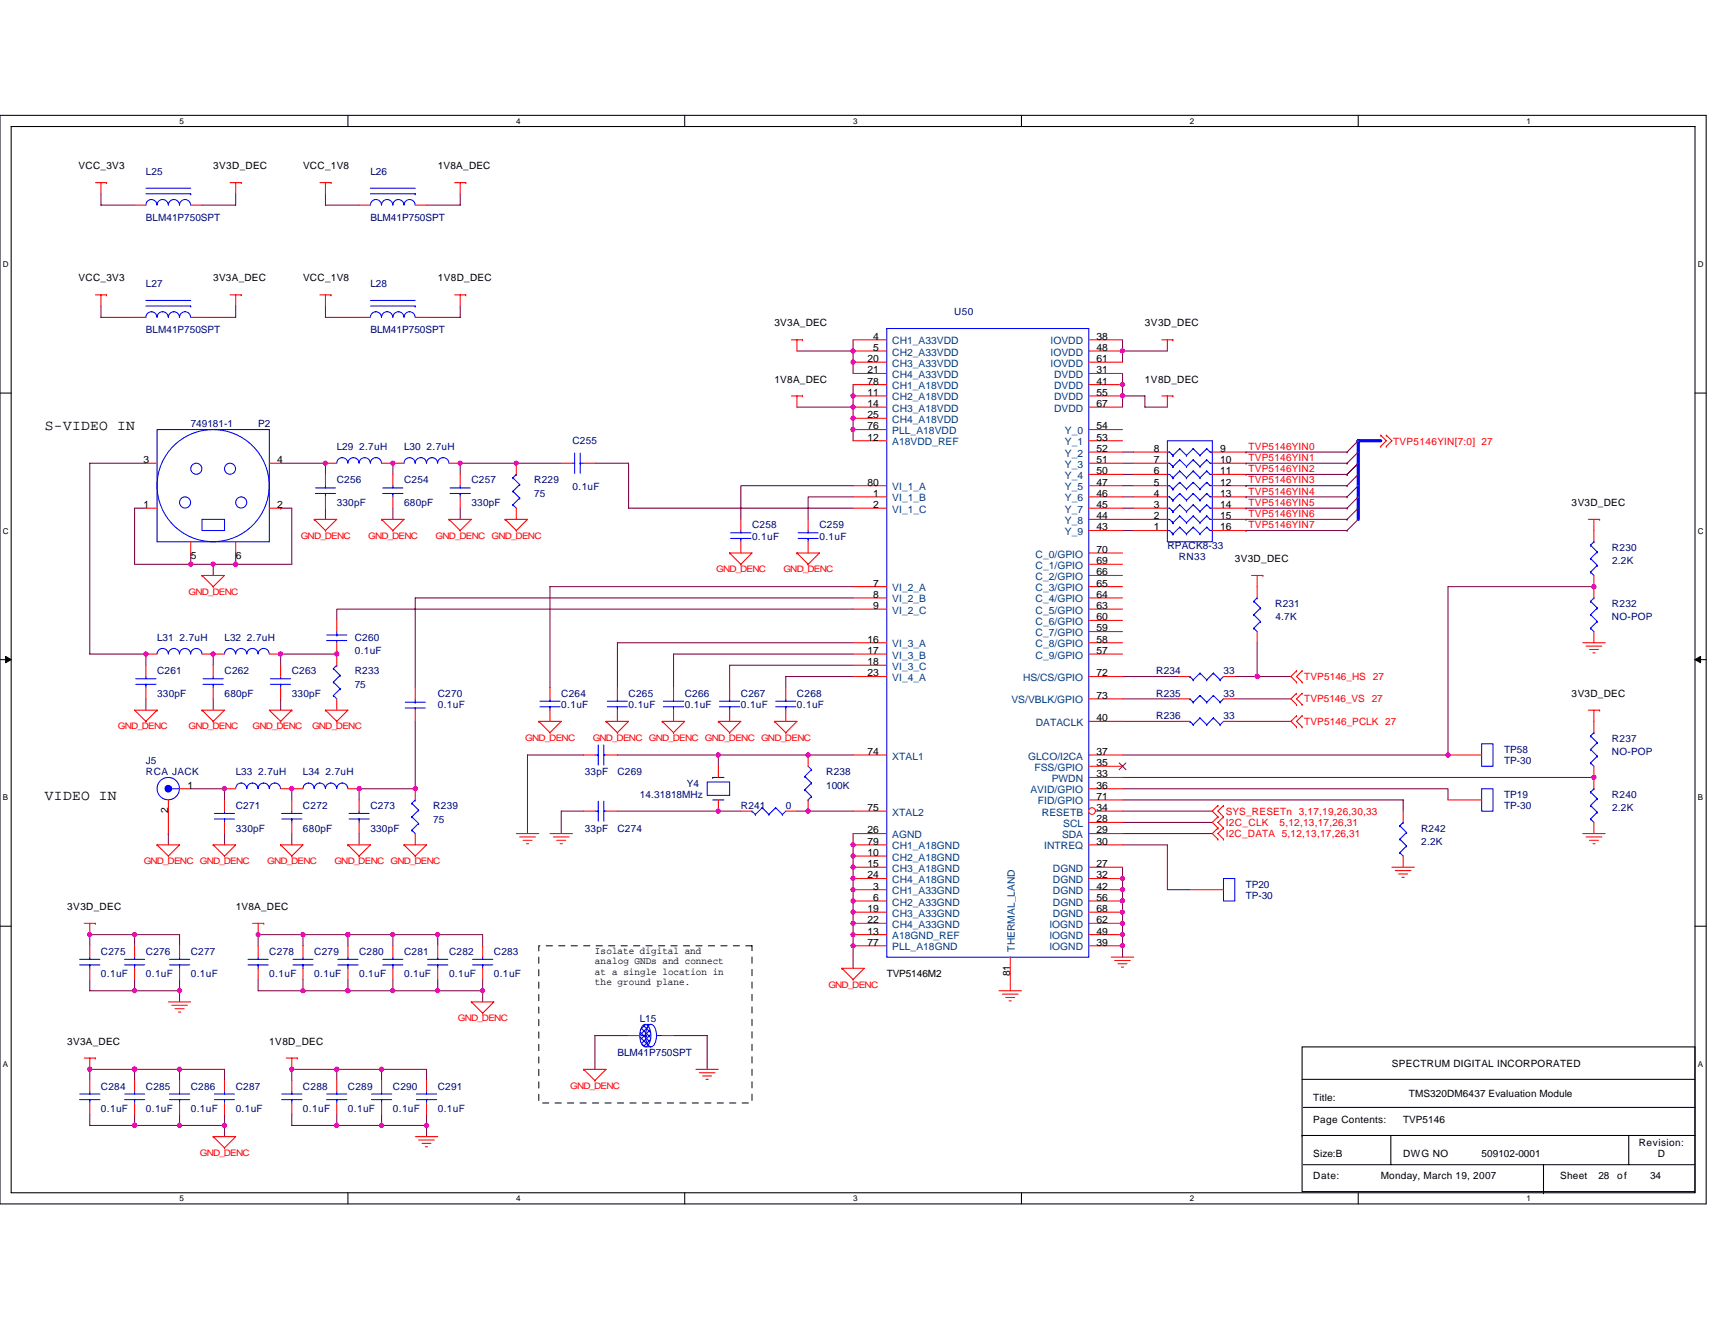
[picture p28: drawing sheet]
<svg xmlns="http://www.w3.org/2000/svg" width="279mm" height="216mm" viewBox="0 0 279 216" stroke-linecap="round" stroke-linejoin="round" font-family="sans-serif">
<defs><g id="words">
<g font-size="2.4">
<text x="7.3" y="70">S-VIDEO IN</text>
<text x="7.3" y="130.4">VIDEO IN</text>
</g>
<g font-size="1.7">
<text x="141.3" y="59">20</text>
<text x="142.3" y="55.4">4</text>
<text x="142.3" y="57.2">5</text>
<text x="178.6" y="55.4">38</text>
<text x="178.6" y="57.2">48</text>
<text x="178.6" y="59">61</text>
<text x="141.3" y="64.5">11</text>
<text x="141.3" y="60.8">21</text>
<text x="141.3" y="62.7">78</text>
<text x="178.6" y="60.8">31</text>
<text x="178.6" y="62.7">41</text>
<text x="178.6" y="64.5">55</text>
<text x="141.3" y="71.8">12</text>
<text x="141.3" y="66.3">14</text>
<text x="141.3" y="68.1">25</text>
<text x="141.3" y="70">76</text>
<text x="178.6" y="66.3">67</text>
<text x="178.6" y="71.8">53</text>
<text x="178.6" y="70">54</text>
<text x="23.4" y="75.5">3</text>
<text x="45.1" y="75.5">4</text>
<text x="178.6" y="77.3">50</text>
<text x="178.6" y="75.5">51</text>
<text x="178.6" y="73.6">52</text>
<text x="188" y="77.3">6</text>
<text x="188" y="75.5">7</text>
<text x="188" y="73.6">8</text>
<text x="198.8" y="77.3">11</text>
<text x="198.8" y="75.5">10</text>
<text x="198.8" y="73.6">9</text>
<text x="23.4" y="82.8">1</text>
<text x="45.1" y="82.8">2</text>
<text x="141.3" y="79.1">80</text>
<text x="142.3" y="82.8">2</text>
<text x="142.3" y="80.9">1</text>
<text x="178.6" y="82.8">45</text>
<text x="178.6" y="80.9">46</text>
<text x="178.6" y="79.1">47</text>
<text x="188" y="82.8">3</text>
<text x="188" y="80.9">4</text>
<text x="188" y="79.1">5</text>
<text x="198.8" y="82.8">14</text>
<text x="198.8" y="80.9">13</text>
<text x="198.8" y="79.1">12</text>
<text x="178.6" y="86.4">43</text>
<text x="178.6" y="84.6">44</text>
<text x="188" y="86.4">1</text>
<text x="188" y="84.6">2</text>
<text x="198.8" y="86.4">16</text>
<text x="198.8" y="84.6">15</text>
<text x="31.1" y="91">5</text>
<text x="38.4" y="91">6</text>
<text x="142.3" y="95.6">7</text>
<text x="178.6" y="91.9">69</text>
<text x="178.6" y="95.6">65</text>
<text x="178.6" y="90.1">70</text>
<text x="178.6" y="93.7">66</text>
<text x="142.3" y="99.2">9</text>
<text x="142.3" y="97.4">8</text>
<text x="178.6" y="99.2">63</text>
<text x="178.6" y="97.4">64</text>
<text x="178.6" y="101.1">60</text>
<text x="141.3" y="106.6">17</text>
<text x="141.3" y="104.7">16</text>
<text x="178.6" y="102.9">59</text>
<text x="178.6" y="106.6">57</text>
<text x="178.6" y="104.7">58</text>
<text x="141.3" y="110.2">23</text>
<text x="141.3" y="108.4">18</text>
<text x="178.6" y="110.2">72</text>
<text x="178.6" y="113.9">73</text>
<text x="178.6" y="117.5">40</text>
<text x="141.3" y="123">74</text>
<text x="178.6" y="123">37</text>
<text x="178.6" y="124.8">35</text>
<text x="30.5" y="128.5">1</text>
<text x="178.6" y="128.5">36</text>
<text x="178.6" y="130.3">71</text>
<text x="178.6" y="126.7">33</text>
<text x="27.4" y="132.5" transform="rotate(-90 27.4 132.5)">2</text>
<text x="141.3" y="132.1">75</text>
<text x="141.3" y="135.8">26</text>
<text x="141.3" y="137.6">79</text>
<text x="178.6" y="137.6">30</text>
<text x="178.6" y="135.8">29</text>
<text x="178.6" y="134">28</text>
<text x="178.6" y="132.1">34</text>
<text x="141.3" y="139.5">10</text>
<text x="141.3" y="141.3">15</text>
<text x="141.3" y="143.1">24</text>
<text x="178.6" y="143.1">32</text>
<text x="178.6" y="141.3">27</text>
<text x="141.3" y="148.6">19</text>
<text x="142.3" y="144.9">3</text>
<text x="142.3" y="146.8">6</text>
<text x="178.6" y="148.6">68</text>
<text x="178.6" y="146.8">56</text>
<text x="178.6" y="144.9">42</text>
<text x="141.3" y="152.3">13</text>
<text x="141.3" y="150.4">22</text>
<text x="141.3" y="154.1">77</text>
<text x="178.6" y="150.4">62</text>
<text x="178.6" y="152.3">49</text>
<text x="178.6" y="154.1">39</text>
<text x="164.6" y="159.1" transform="rotate(-90 164.6 159.1)">81</text>
</g>
<g font-size="1.7" fill="#004080">
<text x="145.4" y="56.1">CH1_A33VDD</text>
<text x="145.4" y="57.9">CH2_A33VDD</text>
<text x="145.4" y="59.8">CH3_A33VDD</text>
<text x="171.2" y="56.1">IOVDD</text>
<text x="171.2" y="57.9">IOVDD</text>
<text x="171.2" y="59.8">IOVDD</text>
<text x="145.4" y="65.3">CH2_A18VDD</text>
<text x="145.4" y="61.6">CH4_A33VDD</text>
<text x="145.4" y="63.4">CH1_A18VDD</text>
<text x="171.7" y="61.6">DVDD</text>
<text x="171.7" y="63.4">DVDD</text>
<text x="171.7" y="65.3">DVDD</text>
<text x="145.4" y="67.1">CH3_A18VDD</text>
<text x="145.4" y="68.9">CH4_A18VDD</text>
<text x="145.4" y="70.7">PLL_A18VDD</text>
<text x="171.7" y="67.1">DVDD</text>
<text x="173.5" y="70.7">Y_0</text>
<text x="145.4" y="72.6">A18VDD_REF</text>
<text x="173.5" y="76.2">Y_3</text>
<text x="173.5" y="74.4">Y_2</text>
<text x="173.5" y="72.6">Y_1</text>
<text x="145.4" y="83.5">VI_1_C</text>
<text x="145.4" y="81.7">VI_1_B</text>
<text x="145.4" y="79.9">VI_1_A</text>
<text x="173.5" y="83.5">Y_7</text>
<text x="173.5" y="81.7">Y_6</text>
<text x="173.5" y="79.9">Y_5</text>
<text x="173.5" y="78">Y_4</text>
<text x="173.5" y="87.2">Y_9</text>
<text x="173.5" y="85.4">Y_8</text>
<text x="168.7" y="92.7">C_1/GPIO</text>
<text x="168.7" y="90.8">C_0/GPIO</text>
<text x="168.7" y="94.5">C_2/GPIO</text>
<text x="145.4" y="100">VI_2_C</text>
<text x="145.4" y="98.2">VI_2_B</text>
<text x="145.4" y="96.3">VI_2_A</text>
<text x="168.7" y="96.3">C_3/GPIO</text>
<text x="168.7" y="100">C_5/GPIO</text>
<text x="168.7" y="98.2">C_4/GPIO</text>
<text x="168.7" y="101.8">C_6/GPIO</text>
<text x="145.4" y="107.3">VI_3_B</text>
<text x="145.4" y="105.5">VI_3_A</text>
<text x="168.7" y="103.7">C_7/GPIO</text>
<text x="168.7" y="107.3">C_9/GPIO</text>
<text x="168.7" y="105.5">C_8/GPIO</text>
<text x="145.4" y="111">VI_4_A</text>
<text x="145.4" y="109.1">VI_3_C</text>
<text x="166.7" y="111">HS/CS/GPIO</text>
<text x="164.8" y="114.6">VS/VBLK/GPIO</text>
<text x="168.7" y="118.3">DATACLK</text>
<text x="145.4" y="123.8">XTAL1</text>
<text x="167.5" y="123.8">GLCO/I2CA</text>
<text x="168.5" y="125.6">FSS/GPIO</text>
<text x="167.9" y="129.3">AVID/GPIO</text>
<text x="169.1" y="131.1">FID/GPIO</text>
<text x="171.3" y="127.4">PWDN</text>
<text x="145.4" y="132.9">XTAL2</text>
<text x="145.4" y="136.6">AGND</text>
<text x="169.8" y="132.9">RESETB</text>
<text x="173" y="136.6">SDA</text>
<text x="173.2" y="134.7">SCL</text>
<text x="145.4" y="140.2">CH2_A18GND</text>
<text x="145.4" y="142">CH3_A18GND</text>
<text x="145.4" y="143.9">CH4_A18GND</text>
<text x="145.4" y="138.4">CH1_A18GND</text>
<text x="170.1" y="138.4">INTREQ</text>
<text x="171.5" y="143.9">DGND</text>
<text x="171.5" y="142">DGND</text>
<text x="145.4" y="145.7">CH1_A33GND</text>
<text x="145.4" y="147.6">CH2_A33GND</text>
<text x="145.4" y="149.4">CH3_A33GND</text>
<text x="171.5" y="149.4">DGND</text>
<text x="171.5" y="147.6">DGND</text>
<text x="171.5" y="145.7">DGND</text>
<text x="145.4" y="153">A18GND_REF</text>
<text x="145.4" y="151.2">CH4_A33GND</text>
<text x="145.4" y="154.9">PLL_A18GND</text>
<text x="165.4" y="155" transform="rotate(-90 165.4 155)">THERMAL_LAND</text>
<text x="171" y="151.2">IOGND</text>
<text x="171" y="153">IOGND</text>
<text x="171" y="154.9">IOGND</text>
</g>
<g font-size="1.6">
<text x="12.8" y="27.6">VCC_3V3</text>
<text x="34.7" y="27.6">3V3D_DEC</text>
<text x="49.4" y="27.6">VCC_1V8</text>
<text x="71.3" y="27.6">1V8A_DEC</text>
<text x="12.8" y="45.9">VCC_3V3</text>
<text x="34.7" y="45.9">3V3A_DEC</text>
<text x="49.4" y="45.9">VCC_1V8</text>
<text x="71.3" y="45.9">1V8D_DEC</text>
<text x="126.2" y="53.2">3V3A_DEC</text>
<text x="186.5" y="53.2">3V3D_DEC</text>
<text x="126.2" y="62.3">1V8A_DEC</text>
<text x="186.5" y="62.3">1V8D_DEC</text>
<text x="256" y="82.4">3V3D_DEC</text>
<text x="201.2" y="91.6">3V3D_DEC</text>
<text x="256" y="113.5">3V3D_DEC</text>
<text x="11" y="148.3">3V3D_DEC</text>
<text x="38.4" y="148.3">1V8A_DEC</text>
<text x="96.9" y="155.4">Isolate digital and</text>
<text x="96.9" y="157.1">analog GNDs and connect</text>
<text x="96.9" y="158.8">at a single location in</text>
<text x="96.9" y="160.5">the ground plane.</text>
<text x="144.5" y="159.3">TVP5146M2</text>
<text x="11" y="170.2">3V3A_DEC</text>
<text x="43.9" y="170.2">1V8D_DEC</text>
<text x="226.8" y="173.9">SPECTRUM DIGITAL INCORPORATED</text>
<text x="214" y="179.4">Title:</text>
<text x="229.5" y="178.8">TMS320DM6437 Evaluation Module</text>
<text x="214" y="183">Page Contents:</text>
<text x="228.6" y="183">TVP5146</text>
<text x="214" y="188.5">Size:B</text>
<text x="228.6" y="188.5">DWG NO</text>
<text x="241.4" y="188.5">509102-0001</text>
<text x="267" y="186.7">Revision:</text>
<text x="270.1" y="188.5">D</text>
<text x="214" y="192.2">Date:</text>
<text x="224.9" y="192.2">Monday, March 19, 2007</text>
<text x="254.2" y="192.2">Sheet</text>
<text x="260.4" y="192.2">28</text>
<text x="263.5" y="192.2">of</text>
<text x="268.8" y="192.2">34</text>
</g>
<g font-size="1.6" fill="#000080">
<text x="23.8" y="28.5">L25</text>
<text x="60.3" y="28.5">L26</text>
<text x="23.8" y="36">BLM41P750SPT</text>
<text x="60.3" y="36">BLM41P750SPT</text>
<text x="23.8" y="46.8">L27</text>
<text x="60.3" y="46.8">L28</text>
<text x="155.5" y="51.4">U50</text>
<text x="23.8" y="54.3">BLM41P750SPT</text>
<text x="60.3" y="54.3">BLM41P750SPT</text>
<text x="31.1" y="69.6">749181-1</text>
<text x="42.1" y="69.6">P2</text>
<text x="54.9" y="73.3">L29 2.7uH</text>
<text x="65.8" y="73.3">L30 2.7uH</text>
<text x="93.3" y="72.4">C255</text>
<text x="54.9" y="78.8">C256</text>
<text x="54.9" y="82.4">330pF</text>
<text x="65.8" y="78.8">C254</text>
<text x="65.8" y="82.4">680pF</text>
<text x="76.8" y="78.8">C257</text>
<text x="76.8" y="82.4">330pF</text>
<text x="87" y="78.8">R229</text>
<text x="87" y="81">75</text>
<text x="93.3" y="79.9">0.1uF</text>
<text x="122.5" y="86.1">C258</text>
<text x="122.5" y="87.9">0.1uF</text>
<text x="133.5" y="86.1">C259</text>
<text x="133.5" y="87.9">0.1uF</text>
<text x="190.2" y="89.4">RPACK8-33</text>
<text x="262.6" y="89.8">R230</text>
<text x="192" y="91.2">RN33</text>
<text x="262.6" y="91.9">2.2K</text>
<text x="207.8" y="98.9">R231</text>
<text x="207.8" y="101.1">4.7K</text>
<text x="262.6" y="98.9">R232</text>
<text x="262.6" y="101.1">NO-POP</text>
<text x="25.6" y="104.4">L31 2.7uH</text>
<text x="36.6" y="104.4">L32 2.7uH</text>
<text x="57.8" y="104.4">C260</text>
<text x="57.8" y="106.6">0.1uF</text>
<text x="25.6" y="109.9">C261</text>
<text x="25.6" y="113.5">330pF</text>
<text x="36.6" y="109.9">C262</text>
<text x="36.6" y="113.5">680pF</text>
<text x="47.5" y="109.9">C263</text>
<text x="47.5" y="113.5">330pF</text>
<text x="57.8" y="109.9">R233</text>
<text x="57.8" y="112.1">75</text>
<text x="71.3" y="113.5">C270</text>
<text x="91.4" y="113.5">C264</text>
<text x="102.4" y="113.5">C265</text>
<text x="111.5" y="113.5">C266</text>
<text x="120.7" y="113.5">C267</text>
<text x="129.8" y="113.5">C268</text>
<text x="188.4" y="109.9">R234</text>
<text x="188.4" y="113.5">R235</text>
<text x="199.3" y="109.9">33</text>
<text x="199.3" y="113.5">33</text>
<text x="71.3" y="115.4">0.1uF</text>
<text x="91.4" y="115.4">0.1uF</text>
<text x="102.4" y="115.4">0.1uF</text>
<text x="111.5" y="115.4">0.1uF</text>
<text x="120.7" y="115.4">0.1uF</text>
<text x="129.8" y="115.4">0.1uF</text>
<text x="188.4" y="117.2">R236</text>
<text x="199.3" y="117.2">33</text>
<text x="23.8" y="124.5">J5</text>
<text x="245" y="122.7">TP58</text>
<text x="245" y="124.5">TP-30</text>
<text x="262.6" y="120.9">R237</text>
<text x="262.6" y="123">NO-POP</text>
<text x="23.8" y="126.3">RCA JACK</text>
<text x="38.4" y="131.8">C271</text>
<text x="38.4" y="126.3">L33 2.7uH</text>
<text x="49.4" y="126.3">L34 2.7uH</text>
<text x="49.4" y="131.8">C272</text>
<text x="60.3" y="131.8">C273</text>
<text x="70.6" y="131.8">R239</text>
<text x="95.3" y="126.3">33pF</text>
<text x="100.6" y="126.3">C269</text>
<text x="104.2" y="130">14.31818MHz</text>
<text x="111.9" y="128.2">Y4</text>
<text x="120.7" y="131.8">R241</text>
<text x="128" y="131.8">0</text>
<text x="134.6" y="126.3">R238</text>
<text x="134.6" y="128.5">100K</text>
<text x="245" y="130">TP19</text>
<text x="245" y="131.8">TP-30</text>
<text x="262.6" y="130">R240</text>
<text x="38.4" y="135.5">330pF</text>
<text x="49.4" y="135.5">680pF</text>
<text x="60.3" y="135.5">330pF</text>
<text x="70.6" y="134">75</text>
<text x="95.3" y="135.5">33pF</text>
<text x="100.6" y="135.5">C274</text>
<text x="231.5" y="135.5">R242</text>
<text x="231.5" y="137.7">2.2K</text>
<text x="262.6" y="132.2">2.2K</text>
<text x="203" y="144.6">TP20</text>
<text x="203" y="146.5">TP-30</text>
<text x="16.4" y="155.6">C275</text>
<text x="23.8" y="155.6">C276</text>
<text x="31.1" y="155.6">C277</text>
<text x="43.9" y="155.6">C278</text>
<text x="51.2" y="155.6">C279</text>
<text x="58.5" y="155.6">C280</text>
<text x="65.8" y="155.6">C281</text>
<text x="73.2" y="155.6">C282</text>
<text x="80.5" y="155.6">C283</text>
<text x="16.4" y="159.3">0.1uF</text>
<text x="23.8" y="159.3">0.1uF</text>
<text x="31.1" y="159.3">0.1uF</text>
<text x="43.9" y="159.3">0.1uF</text>
<text x="51.2" y="159.3">0.1uF</text>
<text x="58.5" y="159.3">0.1uF</text>
<text x="65.8" y="159.3">0.1uF</text>
<text x="73.2" y="159.3">0.1uF</text>
<text x="80.5" y="159.3">0.1uF</text>
<text x="104.2" y="166.6">L15</text>
<text x="100.6" y="172.1">BLM41P750SPT</text>
<text x="16.4" y="177.5">C284</text>
<text x="23.8" y="177.5">C285</text>
<text x="31.1" y="177.5">C286</text>
<text x="38.4" y="177.5">C287</text>
<text x="49.4" y="177.5">C288</text>
<text x="56.7" y="177.5">C289</text>
<text x="64" y="177.5">C290</text>
<text x="71.3" y="177.5">C291</text>
<text x="16.4" y="181.2">0.1uF</text>
<text x="23.8" y="181.2">0.1uF</text>
<text x="31.1" y="181.2">0.1uF</text>
<text x="38.4" y="181.2">0.1uF</text>
<text x="49.4" y="181.2">0.1uF</text>
<text x="56.7" y="181.2">0.1uF</text>
<text x="64" y="181.2">0.1uF</text>
<text x="71.3" y="181.2">0.1uF</text>
</g>
<g font-size="1.6" fill="#f00">
<text x="203.4" y="73.3">TVP5146YIN0</text>
<text x="203.4" y="76.9">TVP5146YIN2</text>
<text x="203.4" y="75.1">TVP5146YIN1</text>
<text x="226.9" y="72.6">TVP5146YIN[7:0] 27</text>
<text x="203.4" y="78.8">TVP5146YIN3</text>
<text x="203.4" y="80.6">TVP5146YIN4</text>
<text x="203.4" y="82.4">TVP5146YIN5</text>
<text x="203.4" y="84.3">TVP5146YIN6</text>
<text x="203.4" y="86.1">TVP5146YIN7</text>
<text x="212.5" y="110.8">TVP5146_HS 27</text>
<text x="212.5" y="118.1">TVP5146_PCLK 27</text>
<text x="212.5" y="114.4">TVP5146_VS 27</text>
<text x="199.7" y="136.4">I2C_DATA 5,12,13,17,26,31</text>
<text x="199.7" y="134.6">I2C_CLK</text>
<text x="199.7" y="132.7">SYS_RESETn 3,17,19,26,30,33</text>
<text x="208.5" y="134.6">5,12,13,17,26,31</text>
</g>
<g font-size="1.5" fill="#f00">
<text x="49" y="87.8">GND_DENC</text>
<text x="60" y="87.8">GND_DENC</text>
<text x="71" y="87.8">GND_DENC GND_DENC</text>
<text x="116.7" y="93.3">GND_DENC</text>
<text x="127.6" y="93.3">GND_DENC</text>
<text x="30.7" y="96.9">GND_DENC</text>
<text x="19.2" y="118.9">GND_DENC</text>
<text x="30.7" y="118.9">GND_DENC</text>
<text x="41.1" y="118.9">GND_DENC</text>
<text x="50.8" y="118.9">GND_DENC</text>
<text x="85.6" y="120.7">GND_DENC</text>
<text x="96.6" y="120.7">GND_DENC GND_DENC GND_DENC GND_DENC</text>
<text x="23.4" y="140.8">GND_DENC GND_DENC</text>
<text x="43.5" y="140.8">GND_DENC</text>
<text x="54.5" y="140.8">GND_DENC GND_DENC</text>
<text x="135" y="160.9">GND_DENC</text>
<text x="74.6" y="166.4">GND_DENC</text>
<text x="92.9" y="177.4">GND_DENC</text>
<text x="32.6" y="188.3">GND_DENC</text>
</g>
<g font-size="1.3">
<text x="29.3" y="20.2">5</text>
<text x="84.1" y="20.2">4</text>
<text x="139" y="20.2">3</text>
<text x="193.8" y="20.2">2</text>
<text x="248.7" y="20.2">1</text>
<text x=".5" y="43.5">D</text>
<text x="276.6" y="43.5">D</text>
<text x=".5" y="87">C</text>
<text x="276.6" y="87">C</text>
<text x=".5" y="130.4">B</text>
<text x="276.6" y="130.4">B</text>
<text x=".5" y="173.8">A</text>
<text x="276.6" y="173.8">A</text>
<text x="29.3" y="195.7">5</text>
<text x="84.1" y="195.7">4</text>
<text x="139" y="195.7">3</text>
<text x="193.8" y="195.7">2</text>
<text x="248.7" y="195.7">1</text>
</g>
</g></defs>
<path d="M0 18.8h278v177.4h-278zM1.8 20.6h274.3v173.8h-274.3z" fill="none" stroke="#000" stroke-width=".17"/>
<g fill="#fff">
<path d="M29.3 19h.7v1.4h-.7z"/>
<path d="M29.3 194.5h.7v1.5h-.7z"/>
</g>
<path d="M56.7 18.8v1.8M56.7 194.4v1.8" fill="none" stroke="#000" stroke-width=".17"/>
<g fill="#fff">
<path d="M84.1 19h.7v1.4h-.7z"/>
<path d="M84.1 194.5h.7v1.5h-.7z"/>
</g>
<path d="M111.5 18.8v1.8M111.5 194.4v1.8" fill="none" stroke="#000" stroke-width=".17"/>
<g fill="#fff">
<path d="M139 19h.7v1.4h-.7z"/>
<path d="M139 194.5h.7v1.5h-.7z"/>
</g>
<path d="M166.4 18.8v1.8M166.4 194.4v1.8" fill="none" stroke="#000" stroke-width=".17"/>
<g fill="#fff">
<path d="M193.8 19h.8v1.4h-.8z"/>
<path d="M193.8 194.5h.8v1.5h-.8z"/>
</g>
<path d="M221.3 18.8v1.8M221.3 194.4v1.8" fill="none" stroke="#000" stroke-width=".17"/>
<g fill="#fff">
<path d="M248.7 19h.7v1.4h-.7z"/>
<path d="M248.7 194.5h.7v1.5h-.7z"/>
<path d="M.5 42.3h.9v1.5h-.9z"/>
<path d="M276.6 42.3h1v1.5h-1z"/>
<path d="M.5 85.8h.9v1.4h-.9z"/>
<path d="M276.6 85.8h1v1.4h-1z"/>
</g>
<path d="M0 64.1h1.8M276.1 64.1h1.9" fill="none" stroke="#000" stroke-width=".17"/>
<g fill="#fff">
<path d="M.5 129.2h.8v1.5h-.8z"/>
<path d="M276.6 129.2h.9v1.5h-.9z"/>
</g>
<path d="M0 107.5h1.8M276.1 107.5h1.9" fill="none" stroke="#000" stroke-width=".17"/>
<path d="M.9 107l.9 .5-.9 .5zM276.1 107.5l1-.5v1z" fill="#000" stroke="#000" stroke-width=".16"/>
<g fill="#fff">
<path d="M.5 172.6h.8v1.5h-.8z"/>
<path d="M276.6 172.6h.9v1.5h-.9z"/>
</g>
<path d="M0 150.9h1.8M276.1 150.9h1.9M212.1 170.6h64v23.6h-64zM212.1 175.9h64M212.1 185h.1M212.1 185h64M212.3 189.8h63.8M212.3 180.4h63.8M226.6 185v4.8M251.5 194.4h.1M251.5 189.8v4.6M265.3 185v4.8" fill="none" stroke="#000" stroke-width=".17"/>
<g fill="none" stroke="#800040" stroke-width=".17">
<path d="M16.4 31.6v1.8h5.5M38.4 31.6v1.8h-5.5M53 31.6v1.8h5.5M75 31.6v1.8h-5.5M16.4 49.9v1.8h5.5M38.4 49.9v1.8h-5.5M53 49.9v1.8h5.5M75 49.9v1.8h-5.5M129.8 57.2h9.2M139 55.4v1.8M139 57.2v3.7M182.9 57.2v1.8"/>
<path d="M182.9 55.4v1.8M182.9 57.2h.1M182.9 57.2h7.3M23.8 75.5h-9.2v31.1h9.2v1.8M45.7 75.5h7.3v1.8M64 75.5v1.8M91.4 75.5h-16.4v1.8M96.9 75.5h5.5v7.3h36.6M129.8 66.3h9.2M139 66.3v5.5M139 62.7v3.6M139 79.1h-18.3v5.5"/>
<path d="M182.9 60.9v3.6M182.9 64.5v1.8M182.9 64.5h3.6v1.8h3.7M182.9 79.1h1.8M182.9 77.3h1.8M182.9 75.5h1.8M182.9 73.7h1.8M203 73.7h.1M203 77.3h.1M203 75.5h.1M203 79.1h.1M203 73.7h16.5"/>
<path d="M203 77.3h16.5M203 75.5h16.5M203 79.1h16.5M219.5 73.7h.1M219.5 77.3h.1M219.5 75.5h.1M219.5 79.1h.1M221.3 71.8l-1.8 1.9M221.3 75.5l-1.8 1.8M221.3 73.7l-1.8 1.8M221.3 77.3l-1.8 1.8M221.3 79.1l-1.8 1.9"/>
<path d="M23.8 82.8h-1.9v9.1h9.2M31.1 90.1v1.8M31.1 91.9h3.6M34.7 91.9v1.9M38.4 90.1v1.8M45.7 82.8h1.8v9.1h-12.8M45.7 82.8h.1M53 82.8v1.8M64 82.8v1.8M75 82.8v1.8M139 95.6h-49.4v16.5M139 81h-7.3v3.6"/>
<path d="M139 97.4h-71.4v14.7M139 99.3h-84.1v1.8M182.9 86.4h1.8M182.9 84.6h1.8M182.9 82.8h1.8M182.9 81h1.8M203 81h.1M203 84.6h.1M203 82.8h.1M203 86.4h.1M203 81h16.5M203 84.6h16.5"/>
<path d="M203 82.8h16.5M203 86.4h16.5M219.5 81h.1M219.5 84.6h.1M219.5 82.8h.1M219.5 86.4h.1M221.3 82.8l-1.8 1.8M221.3 81l-1.8 1.8M221.3 84.6l-1.8 1.8M259.7 95.6h-23.8v27.4h-53M23.8 113.9v1.8M34.7 113.9v1.8"/>
<path d="M34.7 106.6v1.8M45.7 113.9v1.8M54.9 106.6h-9.2v1.8M67.6 117.5v11h-9.1v1.8M139 110.2h-11v1.9M139 108.4h-20.1v3.7M139 106.6h-29.3v5.5M139 104.7h-38.4v7.4M182.9 117.5h9.1M182.9 110.2h9.1M182.9 113.9h9.1M201.2 117.5h9.1"/>
<path d="M201.2 110.2h3.6M201.2 113.9h9.1M204.8 110.2h5.5M204.8 104.7v5.5M27.4 135.8h.1M27.4 135.8v1.9M31.1 128.5h5.5v1.8M36.6 135.8v1.9M47.5 135.8v1.9M47.5 128.5v1.8M58.5 135.8v1.9M95.1 132.2h-3.7v3.6"/>
<path d="M95.1 123h-9.2v12.8M100.6 123h16.4M100.6 132.2h20.1M129.8 132.2h9.2M139 135.8v22M139 123h-22v1.9M182.9 126.7h76.8M182.9 137.7h7.3v7.3h3.6M182.9 135.8h14.6M182.9 134h14.6M182.9 132.2h14.6M182.9 130.3h45.7v1.9"/>
<path d="M182.9 128.5h53v1.8M14.6 159.6v1.8h7.3M21.9 152.3h-7.3v1.8M21.9 152.3h7.4v1.8M21.9 152.3v1.8M21.9 159.6v1.8M29.3 159.6v1.8M42.1 159.6v1.8h7.3M49.4 152.3h-7.3v1.8M49.4 152.3h.1M49.4 152.3v1.8M49.4 159.6v1.8"/>
<path d="M49.4 152.3h7.3M56.7 152.3v1.8M56.7 152.3h7.3M56.7 159.6v1.8M64 152.3v1.8M64 159.6v1.8M64 152.3h7.3M71.3 152.3h7.3v1.8M71.3 152.3v1.8M71.3 159.6v1.8M78.6 159.6v1.8M182.9 141.3v14.7"/>
<path d="M21.9 174.2h-7.3v1.9M21.9 161.4h7.4M21.9 174.2v1.9M21.9 174.2h7.4M29.3 174.2h7.3v1.9M29.3 174.2v1.9M29.3 161.4v1.9M49.4 161.4h7.3M54.9 174.2h-7.4v1.9M54.9 174.2v1.9M54.9 174.2h7.3M56.7 161.4h7.3"/>
<path d="M62.2 174.2h7.3v1.9M62.2 174.2v1.9M64 161.4h7.3M71.3 161.4h7.3M78.6 161.4v1.9M102.4 168.7h-5.5v5.5M109.7 168.7h5.5v5.5M14.6 181.5v1.9h7.3M21.9 181.5v1.9M21.9 183.4h7.4M29.3 181.5v1.9M29.3 183.4h7.3"/>
<path d="M36.6 183.4v1.8M36.6 181.5v1.9M47.5 181.5v1.9h7.4M54.9 181.5v1.9M54.9 183.4h7.3M62.2 181.5v1.9M62.2 183.4h7.3M69.5 183.4v1.8M69.5 181.5v1.9"/>
</g>
<path d="M221.3 71.8h.1M221.3 71.8h3.6M221.3 71.8v12.8" fill="none" stroke="#00f" stroke-width=".53"/>
<g fill="none" stroke="#f00" stroke-width=".17">
<path d="M15.5 29.8h1.9M16.4 29.8v1.8M17.4 29.8h.1M21.9 33.4h1.9M31.1 33.4h1.8M37.5 29.8h1.8M38.4 29.8v1.8M39.3 29.8h.1M52.1 29.8h1.8M53 29.8v1.8M53.9 29.8h.1M74.1 29.8h1.8"/>
<path d="M75 29.8v1.8M75.9 29.8h.1M15.5 48h1.9M16.4 48v1.9M17.4 48h.1M21.9 51.7h1.9M31.1 51.7h1.8M37.5 48h1.8M38.4 48v1.9M39.3 48h.1M52.1 48h1.8M53 48v1.9"/>
<path d="M53.9 48h.1M58.5 51.7h1.8M67.6 51.7h1.9M74.1 48h1.8M75 48v1.9M75.9 48h.1M128.9 55.4h1.8M129.8 55.4v1.8M130.7 55.4h.1M189.3 55.4h1.8M190.2 55.4v1.8M191.1 55.4h.1"/>
<path d="M23.8 75.5h1.8M43.9 75.5h1.8M53 77.3v1.8M64 77.3v1.8M64 75.5h1.8M73.2 75.5h1.8M75 77.3v1.8M84.1 75.5v1.8M128.9 64.5h1.8M129.8 64.5v1.8M130.7 64.5h.1M139 79.1h5.5"/>
<path d="M177.4 75.5h5.5M177.4 79.1h5.5M177.4 77.3h5.5M177.4 73.7h5.5M177.4 71.8h5.5M177.4 70h5.5M184.7 75.5h5.5M184.7 79.1h5.5M184.7 77.3h5.5M184.7 73.7h5.5M189.3 64.5h1.8M190.2 64.5v1.8"/>
<path d="M191.1 64.5h.1M197.5 75.5h5.5M197.5 79.1h5.5M197.5 77.3h5.5M197.5 73.7h5.5M224.9 70.9h.1M224.9 72.7h.1M224.9 70.9l.9 .9-.9 .9M225.8 70.9h.1M225.8 72.7h.1M225.8 70.9l1 .9-1 .9M23.8 82.8h1.8"/>
<path d="M31.1 88.3v1.8M32.9 93.8h3.7l-1.9 1.8M32.9 93.8h.1M32.9 93.8l1.8 1.8M34.7 95.6h.1M38.4 88.3v1.8M43.9 82.8h1.8M51.2 84.6h3.7l-1.9 1.8M51.2 84.6h.1M51.2 84.6l1.8 1.8M53 86.4h.1M53 81v1.8"/>
<path d="M62.2 84.6h3.6l-1.8 1.8M62.2 84.6h.1M62.2 84.6l1.8 1.8M64 86.4h.1M64 81v1.8M73.2 84.6h3.6l-1.8 1.8M73.2 84.6h.1M73.2 84.6l1.8 1.8M75 86.4h.1M75 81v1.8M82.3 84.6h3.6l-1.8 1.8M82.3 84.6h.1"/>
<path d="M82.3 84.6l1.8 1.8M84.1 86.4h.1M84.1 82.8v1.8M118.9 90.1h3.6l-1.8 1.8M118.9 90.1h.1M118.9 90.1l1.8 1.8M120.7 91.9h.1M120.7 84.6v1.8M120.7 88.3v1.8M129.8 90.1h3.7l-1.8 1.8M129.8 90.1h.1M129.8 90.1l1.9 1.8"/>
<path d="M131.7 91.9h.1M131.7 84.6v1.8M131.7 88.3v1.8M139 82.8h5.5M139 81h5.5M177.4 84.6h5.5M177.4 82.8h5.5M177.4 86.4h5.5M177.4 81h5.5M177.4 91.9h5.5M177.4 95.6h5.5M177.4 99.3h5.5"/>
<path d="M184.7 84.6h5.5M184.7 82.8h5.5M184.7 86.4h5.5M184.7 81h5.5M197.5 84.6h5.5M197.5 82.8h5.5M197.5 86.4h5.5M197.5 81h5.5M203.9 93.8h1.8M204.8 93.8v1.8M205.7 93.8h.1M258.8 84.6h1.8"/>
<path d="M259.7 84.6v3.7M259.7 93.8v1.8M260.6 84.6h.1M23.8 117.5h.1M23.8 106.6h1.8M25.6 115.7h-3.7l1.9 1.8M25.6 115.7h.1M25.6 115.7l-1.8 1.8M32.9 115.7h3.7l-1.9 1.8M32.9 115.7h.1M32.9 115.7l1.8 1.8M32.9 106.6h1.8"/>
<path d="M34.7 117.5h.1M45.7 117.5h.1M47.5 115.7h-3.6l1.8 1.8M47.5 115.7h.1M47.5 115.7l-1.8 1.8M53 115.7h3.7l-1.8 1.8M53 115.7h.1M53 115.7l1.9 1.8M54.9 117.5h.1M54.9 101.1v1.8M54.9 104.7v3.7M54.9 113.9v1.8"/>
<path d="M67.6 112.1v1.8M67.6 115.7v1.8M87.8 117.5h3.6l-1.8 1.9M87.8 117.5h.1M87.8 117.5l1.8 1.9M89.6 119.4h.1M89.6 112.1v1.8M89.6 115.7v1.8M98.7 117.5h3.7l-1.8 1.9M98.7 117.5h.1M98.7 117.5l1.9 1.9M100.6 119.4h.1"/>
<path d="M100.6 112.1v1.8M100.6 115.7v1.8M107.9 117.5h3.6l-1.8 1.9M107.9 117.5h.1M107.9 117.5l1.8 1.9M109.7 119.4h.1M109.7 112.1v1.8M109.7 115.7v1.8M117 117.5h3.7l-1.8 1.9M117 117.5h.1M117 117.5l1.9 1.9M118.9 119.4h.1"/>
<path d="M118.9 112.1v1.8M118.9 115.7v1.8M126.2 117.5h3.6l-1.8 1.9M126.2 117.5h.1M126.2 117.5l1.8 1.9M128 119.4h.1M177.4 110.2h5.5M177.4 106.6h5.5M177.4 117.5h5.5M177.4 102.9h5.5M177.4 113.9h5.5M192 110.2h1.8"/>
<path d="M199.3 110.2h1.9M211.2 116.6h.1M211.2 118.4h.1M211.2 109.3h.1M211.2 111.1h.1M211.2 113h.1M211.2 114.8h.1M211.2 116.6l-.9 .9 .9 .9M211.2 109.3l-.9 .9 .9 .9M211.2 113l-.9 .9 .9 .9M212.1 118.4h.1M212.1 116.6h.1"/>
<path d="M212.1 111.1h.1M212.1 109.3h.1M212.1 114.8h.1M212.1 113h.1M212.1 116.6l-.9 .9 .9 .9M212.1 109.3l-.9 .9 .9 .9M212.1 113l-.9 .9 .9 .9M257.9 104.7h3.6M258.4 105.3h2.6M258.8 115.7h1.8M259 105.8h1.4M259.5 106.4h.4"/>
<path d="M259.7 115.7v3.7M260.6 115.7h.1M25.6 137.7h3.7l-1.9 1.8M25.6 137.7h.1M25.6 137.7l1.8 1.8M27.4 139.5h.1M27.4 130.3v5.5M29.3 128.5h1.8M34.7 137.7h3.7l-1.8 1.8M34.7 137.7h.1M34.7 137.7l1.9 1.8M36.6 139.5h.1"/>
<path d="M36.6 130.3v1.9M36.6 134v1.8M45.7 137.7h3.7l-1.9 1.8M45.7 137.7h.1M45.7 137.7l1.8 1.8M47.5 139.5h.1M47.5 128.5h1.9M56.7 137.7h3.6l-1.8 1.8M56.7 137.7h.1M56.7 137.7l1.8 1.8M56.7 128.5h1.8M58.5 139.5h.1"/>
<path d="M58.5 130.3v1.9M58.5 134v1.8M65.8 137.7h3.7l-1.9 1.8M65.8 137.7h.1M65.8 137.7l1.8 1.8M67.6 139.5h.1M84.1 135.8h3.7M84.7 136.4h2.5M85.2 136.9h1.5M85.8 137.5h.3M89.6 135.8h3.7M90.1 136.4h2.6"/>
<path d="M90.7 136.9h1.5M91.2 137.5h.4M95.1 132.2h1.8M95.1 123h1.8M98.7 132.2h1.9M98.7 123h1.9M120.7 132.2h1.8M128 132.2h1.8M177.4 128.5h5.5M177.4 130.3h5.5M198.4 134.9h.1M198.4 136.7h.1"/>
<path d="M198.4 133.1h.1M198.4 131.3h.1M198.4 134.9l-.9 .9 .9 .9M198.4 133.1l-.9 .9 .9 .9M198.4 131.3l-.9 .9 .9 .9M199.3 136.7h.1M199.3 134.9h.1M199.3 133.1h.1M199.3 131.3h.1M199.3 134.9l-.9 .9 .9 .9M199.3 133.1l-.9 .9 .9 .9M199.3 131.3l-.9 .9 .9 .9"/>
<path d="M228.6 132.2v1.8M228.6 139.5v1.8M235.9 123h5.5M257.9 135.8h3.6M258.4 136.4h2.6M259 136.9h1.4M259.5 137.5h.4M259.7 124.9v1.8M13.7 150.5h1.8M14.6 150.5v1.8M14.6 154.1v1.9M14.6 157.8v1.8"/>
<path d="M15.5 150.5h.1M21.9 154.1v1.9M21.9 157.8v1.8M41.1 150.5h1.9M42.1 150.5v1.8M42.1 154.1v1.9M42.1 157.8v1.8M43 150.5h.1M49.4 154.1v1.9M49.4 157.8v1.8M56.7 154.1v1.9M56.7 157.8v1.8"/>
<path d="M71.3 154.1v1.9M71.3 157.8v1.8M78.6 154.1v1.9M78.6 157.8v1.8M137.2 157.8h3.6l-1.8 1.8M137.2 157.8h.1M137.2 157.8l1.8 1.8M139 159.6h.1M181 156h3.7M181.6 156.5h2.5M182.1 157h1.5M182.7 157.6h.3"/>
<path d="M226.8 141.3h3.6M227.3 141.9h2.6M227.9 142.4h1.4M228.4 143h.4M13.7 172.4h1.8M14.6 172.4v1.8M14.6 176.1v1.8M14.6 179.7v1.8M15.5 172.4h.1M21.9 176.1v1.8M21.9 179.7v1.8M27.4 163.3h3.7"/>
<path d="M28 163.8h2.5M28.5 164.4h1.5M29.1 164.9h.3M29.3 176.1v1.8M29.3 179.7v1.8M36.6 176.1v1.8M36.6 179.7v1.8M46.6 172.4h1.9M47.5 172.4v1.8M48.5 172.4h.1M54.9 176.1v1.8M54.9 179.7v1.8"/>
<path d="M62.2 176.1v1.8M62.2 179.7v1.8M76.8 163.3h3.7l-1.9 1.8M76.8 163.3h.1M76.8 163.3l1.8 1.8M78.6 165.1h.1M95.1 174.2h3.6l-1.8 1.9M95.1 174.2h.1M95.1 174.2l1.8 1.9M96.9 176.1h.1M113.4 174.2h3.6M113.9 174.8h2.6"/>
<path d="M114.5 175.3h1.4M115 175.9h.4M162.8 161.4h3.6M163.3 162h2.6M163.9 162.5h1.4M164.4 163.1h.4M34.7 185.2h3.7l-1.8 1.8M34.7 185.2h.1M34.7 185.2l1.9 1.8M36.6 187h.1M67.6 185.2h3.7M68.2 185.8h2.6"/>
<path d="M68.7 186.3h1.5M69.3 186.9h.4"/>
</g>
<path d="M87.8 154.1h34.7v25.6h-34.7z" fill="none" stroke="#000" stroke-width=".16" stroke-dasharray="1 1 1 1 1 1 1 1"/>
<g fill="none" stroke="#00f" stroke-width=".17">
<path d="M23.8 33.4a.9 .9 0 0 1 .9-.9 .9 .9 0 0 1 .9 .9 .92 .92 0 0 1 .9-.9 .92 .92 0 0 1 .9 .9M23.8 30.7h7.3M23.8 31.6h7.3M27.4 33.4a.9 .9 0 0 1 .9-.9 .9 .9 0 0 1 .9 .9 .91 .91 0 0 1 .9-.9 .91 .91 0 0 1 1 .9M31.1 31.6h.1M23.8 51.7a.9 .9 0 0 1 .9-.9 .9 .9 0 0 1 .9 .9 .92 .92 0 0 1 .9-.9 .92 .92 0 0 1 .9 .9M23.8 49h7.3M23.8 49.9h7.3M27.4 51.7a.9 .9 0 0 1 .9-.9 .9 .9 0 0 1 .9 .9 .91 .91 0 0 1 .9-.9 .91 .91 0 0 1 1 .9M31.1 49.9h.1M60.3 51.7a.9 .9 0 0 1 .9-.9 .9 .9 0 0 1 .9 .9 .92 .92 0 0 1 1-.9 .92 .92 0 0 1 .9 .9M60.3 49h7.3"/>
<path d="M60.3 49.9h7.3M64 51.7a.9 .9 0 0 1 .9-.9 .9 .9 0 0 1 .9 .9 .91 .91 0 0 1 .9-.9 .91 .91 0 0 1 .9 .9M67.6 49.9h.1M144.5 53.5h32.9v102.5h-32.9zM25.6 70h18.3v18.3h-18.3zM51.4 79.5h3.3M53 79.1v.4M62.4 79.5h3.2M64 79.1v.4M65.8 75.5a.9 .9 0 0 1 .9-.9 .9 .9 0 0 1 .9 .9M67.6 75.5a.91 .91 0 0 1 1-.9 .91 .91 0 0 1 .9 .9 .91 .91 0 0 1 .9-.9 .91 .91 0 0 1 .9 .9M71.3 75.5a.91 .91 0 0 1 .9-.9 .91 .91 0 0 1 .9 .9"/>
<path d="M73.3 79.5h3.3M75 79.1v.4M83.6 77.9h.1M83.6 77.9l1.1 1.1M84.1 77.3h.1M84.1 77.3l-.5 .6M84.7 79h.1M84.7 79l-1.1 1.1M190.2 71.8h7.3v16.5h-7.3zM190.2 79.1h.3l.6 .6M190.2 77.3h.3l.6 .6M190.2 75.5h.3l.6 .5"/>
<path d="M190.2 73.7h.3l.6 .5M190.9 79.5l.2 .2M190.9 77.7l.2 .2M190.9 75.8l.2 .2M190.9 74l.2 .2M191.1 79.7h.1M191.1 77.9h.1M191.1 76h.1M191.1 74.2h.1M192.2 78.6h.1M192.2 76.8h.1M192.2 74.9h.1"/>
<path d="M192.2 73.1h.1M192.2 78.6l-1.1 1.1M192.2 78.6l1.1 1.1M192.2 76.8l-1.1 1.1M192.2 76.8l1.1 1.1M192.2 74.9l-1.1 1.1M192.2 74.9l1.1 1.1M192.2 73.1l-1.1 1.1M192.2 73.1l1.1 1.1M193.3 79.7h.1M193.3 77.9h.1M193.3 76h.1"/>
<path d="M193.3 74.2h.1M194.4 78.6h.1M194.4 76.8h.1M194.4 74.9h.1M194.4 73.1h.1M194.4 78.6l-1.1 1.1M194.4 78.6l1.1 1.1M194.4 76.8l-1.1 1.1M194.4 76.8l1.1 1.1M194.4 74.9l-1.1 1.1M194.4 74.9l1.1 1.1M194.4 73.1l-1.1 1.1"/>
<path d="M194.4 73.1l1.1 1.1M195.5 79.7h.1M195.5 77.9h.1M195.5 76h.1M195.5 74.2h.1M196.6 78.6h.1M196.6 78.6l.5 .5h.4M196.6 76.8h.1M196.6 76.8l.5 .5h.4M196.6 74.9h.1M196.6 74.9l.5 .6h.4M196.6 73.1h.1"/>
<path d="M196.6 73.1l.5 .6h.4M196.6 78.6l-1.1 1.1M196.6 76.8l-1.1 1.1M196.6 74.9l-1.1 1.1M196.6 73.1l-1.1 1.1M197.5 73.7h.1M32.9 84.6h3.7v1.8h-3.7zM51.4 80.4h3.3M53 80.4h.1M53 80.4v.6M62.4 80.4h3.2M64 80.4h.1"/>
<path d="M64 80.4v.6M73.3 80.4h3.3M75 80.4h.1M75 80.4v.6M83.6 82.3h.1M83.6 80.1h.1M83.6 82.3l.5 .5M83.6 80.1l1.1 1.1M84.7 81.2h.1M84.7 81.2l-1.1 1.1M119 87.7h3.3M119 86.8h3.3"/>
<path d="M120.7 86.4v.4M120.7 87.7h.1M120.7 87.7v.6M130 87.7h3.3M130 86.8h3.3M131.7 86.4v.4M131.7 87.7h.1M131.7 87.7v.6M190.2 86.4h.3l.6 .6M190.2 84.6h.3l.6 .6M190.2 82.8h.3l.6 .6M190.2 81h.3l.6 .5"/>
<path d="M190.9 85l.2 .2M190.9 83.2l.2 .2M190.9 81.3l.2 .2M191.1 87h.1M191.1 85.2h.1M191.1 83.4h.1M191.1 81.5h.1M192.2 85.9h.1M192.2 84.1h.1M192.2 82.3h.1M192.2 80.4h.1M192.2 85.9l-1.1 1.1"/>
<path d="M192.2 85.9l1.1 1.1M192.2 84.1l-1.1 1.1M192.2 84.1l1.1 1.1M192.2 82.3l-1.1 1.1M192.2 82.3l1.1 1.1M192.2 80.4l-1.1 1.1M192.2 80.4l1.1 1.1M193.3 87h.1M193.3 85.2h.1M193.3 83.4h.1M193.3 81.5h.1M194.4 85.9h.1"/>
<path d="M194.4 84.1h.1M194.4 82.3h.1M194.4 80.4h.1M194.4 85.9l-1.1 1.1M194.4 85.9l1.1 1.1M194.4 84.1l-1.1 1.1M194.4 84.1l1.1 1.1M194.4 82.3l-1.1 1.1M194.4 82.3l1.1 1.1M194.4 80.4l-1.1 1.1M194.4 80.4l1.1 1.1M195.5 87h.1"/>
<path d="M195.5 85.2h.1M195.5 83.4h.1M195.5 81.5h.1M196.6 85.9h.1M196.6 85.9l.5 .5h.4M196.6 84.1h.1M196.6 84.1l.5 .5h.4M196.6 82.3h.1M196.6 82.3l.5 .5h.4M196.6 80.4h.1M196.6 80.4l.5 .6h.4M196.6 85.9l-1.1 1.1"/>
<path d="M196.6 84.1l-1.1 1.1M196.6 82.3l-1.1 1.1M196.6 80.4l-1.1 1.1M259.1 93.2h.1M259.1 91h.1M259.1 88.8h.1M259.1 93.2l.6 .6M259.1 91l1.1 1.1M259.1 88.8l1.1 1.1M259.7 88.3h.1M259.7 88.3l-.6 .5M260.2 92.1h.1"/>
<path d="M260.2 89.9h.1M260.2 92.1l-1.1 1.1M260.2 89.9l-1.1 1.1M25.6 106.6a.91 .91 0 0 1 .9-.9 .91 .91 0 0 1 .9 .9M27.4 106.6a.9 .9 0 0 1 .9-.9 .9 .9 0 0 1 .9 .9 .91 .91 0 0 1 .9-.9 .91 .91 0 0 1 1 .9M31.1 106.6a.91 .91 0 0 1 .9-.9 .91 .91 0 0 1 .9 .9M53.2 103.5h3.3M53.2 104.4h3.3M54.3 113.3h.1M54.3 111.1h.1M54.3 108.9h.1M54.3 113.3l.6 .6"/>
<path d="M54.3 111.1l1.1 1.1M54.3 108.9l1.1 1.1M54.9 108.4h.1M54.9 104.4v.3M54.9 103.5h.1M54.9 102.9v.6M54.9 108.4l-.6 .5M55.4 112.2h.1M55.4 110h.1M55.4 112.2l-1.1 1.1M55.4 110l-1.1 1.1M66 114.4h3.3"/>
<path d="M66 115.4h3.3M67.6 115.4v.3M67.6 114.4h.1M67.6 113.9v.5M87.9 115.2h3.3M87.9 114.3h3.3M89.6 113.9v.4M89.6 115.2h.1M89.6 115.2v.5M98.9 115.2h3.3M98.9 114.3h3.3M100.6 113.9v.4"/>
<path d="M100.6 115.2h.1M100.6 115.2v.5M108.1 115.2h3.3M108.1 114.3h3.3M109.7 113.9v.4M109.7 115.2h.1M109.7 115.2v.5M117.2 115.2h3.3M117.2 114.3h3.3M118.9 113.9v.4M118.9 115.2h.1M118.9 115.2v.5"/>
<path d="M193.8 110.2h.1M193.8 110.2l.6 .6M194.4 110.8h.1M195.5 109.7h.1M195.5 109.7l1.1 1.1M195.5 109.7l-1.1 1.1M196.6 110.8h.1M197.7 109.7h.1M197.7 109.7l1.1 1.1M197.7 109.7l-1.1 1.1M198.8 110.8h.1M199.3 110.2l-.5 .6"/>
<path d="M259.1 119.9h.1M259.1 119.9l1.1 1.1M259.7 119.4h.1M259.7 119.4l-.6 .5M28 128.5h1.3M34.9 133.5h3.3M34.9 132.5h3.3M36.6 132.2v.3M36.6 133.5h.1M36.6 133.5v.5M49.4 128.5a.91 .91 0 0 1 .9-.9 .91 .91 0 0 1 .9 .9 .91 .91 0 0 1 .9-.9 .91 .91 0 0 1 .9 .9M53 128.5a.91 .91 0 0 1 .9-.9 .91 .91 0 0 1 .9 .9 .91 .91 0 0 1 1-.9 .91 .91 0 0 1 .9 .9"/>
<path d="M56.9 133.5h3.3M56.9 132.5h3.3M58.5 132.2v.3M58.5 133.5h.1M58.5 133.5v.5M96.9 132.2h.6M96.9 123h.6M97.5 130.5v3.3M97.5 132.2h.1M97.5 121.4v3.3M97.5 123h.1M98.4 132.2h.3"/>
<path d="M98.4 130.5v3.3M98.4 123h.3M98.4 121.4v3.3M122.5 132.2h.1M122.5 132.2l.6 .5M123.1 132.7h.1M124.2 131.6h.1M124.2 131.6l1.1 1.1M124.2 131.6l-1.1 1.1M125.3 132.7h.1M126.4 131.6h.1M126.4 131.6l1.1 1.1"/>
<path d="M126.4 131.6l-1.1 1.1M127.5 132.7h.1M128 132.2l-.5 .5M228 138.9h.1M228 136.7h.1M228 134.6h.1M228 138.9l.6 .6M228 136.7l1.2 1.1M228 134.6l1.2 1.1M228.6 134h.1M228.6 134l-.6 .6M229.2 137.8h.1"/>
<path d="M229.2 135.7h.1M229.2 137.8l-1.2 1.1M229.2 135.7l-1.2 1M241.4 121.2h1.8v3.7h-1.8zM259.1 124.3h.1M259.1 122.1h.1M259.1 124.3l.6 .6M259.1 122.1l1.1 1.1M260.2 123.2h.1M260.2 121h.1M260.2 123.2l-1.1 1.1M260.2 121l-1.1 1.1"/>
<path d="M13 157.2h3.3M13 156.3h3.3M14.6 156v.3M14.6 157.2h.1M14.6 157.2v.6M20.3 157.2h3.3M20.3 156.3h3.3M21.9 156v.3M21.9 157.2h.1M21.9 157.2v.6M40.4 157.2h3.3M40.4 156.3h3.3"/>
<path d="M42.1 156v.3M42.1 157.2h.1M42.1 157.2v.6M47.7 157.2h3.3M47.7 156.3h3.3M49.4 156v.3M49.4 157.2h.1M49.4 157.2v.6M55 157.2h3.3M55 156.3h3.3M56.7 156v.3M56.7 157.2h.1"/>
<path d="M56.7 157.2v.6M69.7 157.2h3.3M69.7 156.3h3.3M71.3 156v.3M71.3 157.2h.1M71.3 157.2v.6M77 157.2h3.3M77 156.3h3.3M78.6 156v.3M78.6 157.2h.1M78.6 157.2v.6M13 179.2h3.3"/>
<path d="M13 178.3h3.3M14.6 177.9v.4M14.6 179.2h.1M14.6 179.2v.5M20.3 179.2h3.3M20.3 178.3h3.3M21.9 177.9v.4M21.9 179.2h.1M21.9 179.2v.5M27.6 179.2h3.3M27.6 178.3h3.3M29.3 177.9v.4"/>
<path d="M29.3 179.2h.1M29.3 179.2v.5M34.9 179.2h3.3M34.9 178.3h3.3M36.6 177.9v.4M36.6 179.2h.1M36.6 179.2v.5M53.2 179.2h3.3M53.2 178.3h3.3M54.9 177.9v.4M54.9 179.2h.1M54.9 179.2v.5"/>
<path d="M60.5 179.2h3.3M60.5 178.3h3.3M62.2 177.9v.4M62.2 179.2h.1M62.2 179.2v.5"/>
<circle cx="32" cy="76.4" r=".9"/>
<circle cx="34.7" cy="79.1" r="9.1"/>
<circle cx="37.5" cy="76.4" r=".9"/>
<circle cx="30.1" cy="81.9" r=".9"/>
<circle cx="39.3" cy="81.9" r=".9"/>
<circle cx="27.4" cy="128.5" r="1.82"/>
</g>
<circle cx="27.4" cy="128.5" r=".54" fill="#00f" stroke="#00f" stroke-width=".17"/>
<circle cx="177.9" cy="132.2" r=".54" fill="#fff" stroke="#f00" stroke-width=".17"/>
<g fill="none" stroke="#f00" stroke-width=".17">
<path d="M139 55.4h5.5M139 57.2h5.5M139 59h5.5M177.4 55.4h5.5M177.4 57.2h5.5M177.4 59h5.5M53 75.5h1.9M62.2 75.5h1.8M91.4 75.5h1.9M95.1 75.5h1.8M139 64.5h5.5M139 71.8h5.5"/>
<path d="M139 66.3h5.5M139 60.9h5.5M139 68.2h5.5M139 62.7h5.5M139 70h5.5M177.4 64.5h5.5M177.4 66.3h5.5M177.4 60.9h5.5M177.4 62.7h5.5M139 97.4h5.5M139 99.3h5.5M139 95.6h5.5"/>
<path d="M177.4 90.1h5.5M177.4 93.8h5.5M177.4 97.4h5.5M34.7 108.4v1.8M34.7 112.1v1.8M139 110.2h5.5M139 104.7h5.5M139 108.4h5.5M139 106.6h5.5M177.4 101.1h5.5M177.4 104.7h5.5M139 132.2h5.5"/>
<path d="M139 135.8h5.5M139 123h5.5M139 137.7h5.5M139 139.5h5.5M177.4 135.8h5.5M177.4 123h5.5M177.4 134h5.5M177.4 126.7h5.5M177.4 124.9h5.5M177.4 137.7h5.5M178.5 132.2h4.4M139 145h5.5"/>
<path d="M139 146.8h5.5M139 152.3h5.5M139 141.3h5.5M139 148.6h5.5M139 150.5h5.5M139 143.2h5.5M139 154.1h5.5M164.6 156v5.4M177.4 145h5.5M177.4 146.8h5.5M177.4 152.3h5.5M177.4 141.3h5.5"/>
<path d="M177.4 148.6h5.5M177.4 150.5h5.5M177.4 143.2h5.5M177.4 154.1h5.5"/>
</g>
<path d="M182.3 124.3l1.2 1.1M183.4 124.3l-1.1 1.1" fill="none" stroke="#804000" stroke-width=".16"/>
<g fill="none" stroke="#00f" stroke-width=".17">
<path d="M54.9 75.5a.9 .9 0 0 1 .9-.9 .9 .9 0 0 1 .9 .9M56.7 75.5a.9 .9 0 0 1 .9-.9 .9 .9 0 0 1 .9 .9 .92 .92 0 0 1 .9-.9 .92 .92 0 0 1 .9 .9M60.3 75.5a.9 .9 0 0 1 .9-.9 .9 .9 0 0 1 .9 .9M93.3 75.5h.3M93.6 73.8v3.3M94.5 73.8v3.3M94.5 75.5h.1M94.5 75.5h.6M33.1 111.5h3.3M33.1 110.6h3.3M34.7 110.2v.4M34.7 111.5h.1"/>
<path d="M34.7 111.5v.6"/>
</g>
<path d="M104.8 167l.3-.1a1.27 1.27 0 0 1 .9 1.3 2.65 2.65 0 0 1-.6 2.3l-.3 .1a1.27 1.27 0 0 1-.8-1.3 2.65 2.65 0 0 1 .5-2.3z" fill-rule="evenodd" fill="#fff"/>
<path d="M104.8 167l.3-.1a1.27 1.27 0 0 1 .9 1.3 2.65 2.65 0 0 1-.6 2.3l-.3 .1a1.27 1.27 0 0 1-.8-1.3 2.65 2.65 0 0 1 .5-2.3z" fill-rule="evenodd" fill="#00f" stroke="#00f" stroke-width=".17"/>
<g fill="none" stroke="#00f" stroke-width=".17">
<path d="M60.3 33.4a.9 .9 0 0 1 .9-.9 .9 .9 0 0 1 .9 .9 .92 .92 0 0 1 1-.9 .92 .92 0 0 1 .9 .9M60.3 30.7h7.3M60.3 31.6h7.3M64 33.4a.9 .9 0 0 1 .9-.9 .9 .9 0 0 1 .9 .9 .91 .91 0 0 1 .9-.9 .91 .91 0 0 1 .9 .9M67.6 31.6h.1M204.3 98h.1M204.3 98l1.1 1.1M204.8 97.4h.1M204.8 97.4l-.5 .6M205.4 99.1h.1M205.4 99.1l-1.1 1.1M259.1 98h.1"/>
<path d="M259.1 98l1.1 1.1M259.7 97.4h.1M259.7 97.4l-.6 .6M260.2 99.1h.1M260.2 99.1l-1.1 1.1M22.1 111.5h3.3M22.1 110.6h3.3M23.8 110.2v.4M23.8 111.5h.1M23.8 111.5v.6M36.6 106.6a.9 .9 0 0 1 .9-.9 .9 .9 0 0 1 .9 .9M38.4 106.6a.9 .9 0 0 1 .9-.9 .9 .9 0 0 1 .9 .9 .92 .92 0 0 1 .9-.9 .92 .92 0 0 1 .9 .9"/>
<path d="M42.1 106.6a.9 .9 0 0 1 .9-.9 .9 .9 0 0 1 .9 .9M44.1 111.5h3.2M44.1 110.6h3.2M45.7 110.2v.4M45.7 111.5h.1M45.7 111.5v.6M126.4 115.2h3.2M126.4 114.3h3.2M128 113.9v.4M128 115.2h.1M128 115.2v.5M193.8 113.9h.1"/>
<path d="M193.8 117.5h.1M193.8 113.9l.6 .5M193.8 117.5l.6 .6M194.4 114.4h.1M194.4 118.1h.1M195.5 113.3h.1M195.5 117h.1M195.5 113.3l1.1 1.1M195.5 113.3l-1.1 1.1M195.5 117l1.1 1.1M195.5 117l-1.1 1.1M196.6 114.4h.1"/>
<path d="M196.6 118.1h.1M197.7 113.3h.1M197.7 117h.1M197.7 113.3l1.1 1.1M197.7 113.3l-1.1 1.1M197.7 117l1.1 1.1M197.7 117l-1.1 1.1M198.8 114.4h.1M198.8 118.1h.1M199.3 113.9l-.5 .5M199.3 117.5l-.5 .6M204.3 102.4h.1"/>
<path d="M204.3 100.2h.1M204.3 102.4l.5 .5M204.3 100.2l1.1 1.1M205.4 101.3h.1M205.4 101.3l-1.1 1.1M259.1 102.4h.1M259.1 100.2h.1M259.1 102.4l.6 .5M259.1 100.2l1.1 1.1M260.2 101.3h.1M260.2 101.3l-1.1 1.1M38.4 128.5a.9 .9 0 0 1 .9-.9 .9 .9 0 0 1 .9 .9 .92 .92 0 0 1 .9-.9 .92 .92 0 0 1 .9 .9"/>
<path d="M42.1 128.5a.9 .9 0 0 1 .9-.9 .9 .9 0 0 1 .9 .9 .92 .92 0 0 1 .9-.9 .92 .92 0 0 1 .9 .9M45.9 133.5h3.3M45.9 132.5h3.3M47.5 132.2v.3M47.5 133.5h.1M47.5 133.5v.5M67.1 135.3h.1M67.1 133.1h.1M67.1 130.9h.1M67.1 135.3l.5 .5M67.1 133.1l1.1 1.1M67.1 130.9l1.1 1.1"/>
<path d="M67.6 130.3h.1M67.6 130.3l-.5 .6M68.2 134.2h.1M68.2 132h.1M68.2 134.2l-1.1 1.1M68.2 132l-1.1 1.1M115.2 127.4h3.7v2.2h-3.7zM116.1 130.3h1.8M116.1 126.7h.1M116.1 126.7h1.8M131.1 126.5h.1M131.1 128.7h.1"/>
<path d="M131.1 126.5l1.1 1.1M131.1 128.7l1.1 1.1M131.7 130.3h.1M131.7 124.9l.5 .5M132.2 125.4h.1M132.2 127.6h.1M132.2 129.8h.1M132.2 125.4l-1.1 1.1M132.2 127.6l-1.1 1.1M132.2 129.8l-.5 .5M241.4 128.5h1.8v3.7h-1.8zM259.1 133.5h.1"/>
<path d="M259.1 131.3h.1M259.1 129.1h.1M259.1 133.5l.6 .5M259.1 131.3l1.1 1.1M259.1 129.1l1.1 1.1M259.7 128.5h.1M259.7 128.5l-.6 .6M260.2 132.4h.1M260.2 130.2h.1M260.2 132.4l-1.1 1.1M260.2 130.2l-1.1 1.1M27.6 157.2h3.3"/>
<path d="M27.6 156.3h3.3M29.3 156v.3M29.3 157.2h.1M29.3 157.2v.6M62.4 157.2h3.2M62.4 156.3h3.2M64 156v.3M64 157.2h.1M64 157.2v.6M199.3 143.2h1.9v3.6h-1.9zM45.9 179.2h3.3M45.9 178.3h3.3"/>
<path d="M47.5 177.9v.4M47.5 179.2h.1M47.5 179.2v.5M67.8 179.2h3.3M67.8 178.3h3.3M69.5 177.9v.4M69.5 179.2h.1M69.5 179.2v.5M104.4 168.7h.9M105.2 166.9h.9M105.2 170.6h.9M105.3 168.7h.1"/>
<path d="M105.8 167l.2-.1a1.25 1.25 0 0 1 .9 1.3 2.67 2.67 0 0 1-.6 2.3l-.3 .1a1.28 1.28 0 0 1-.8-1.3 2.69 2.69 0 0 1 .6-2.3zM107 168.7h.9"/>
</g>
<g fill="none" stroke="#f00" stroke-width=".17">
<path d="M58.5 33.4h1.8M67.6 33.4h1.9M204.8 95.6v1.8M259.7 95.6v1.8M23.8 108.4v1.8M23.8 112.1v1.8M34.7 106.6h1.9M43.9 106.6h1.8M45.7 108.4v1.8M45.7 112.1v1.8M128 112.1v1.8M128 115.7v1.8"/>
<path d="M192 113.9h1.8M192 117.5h1.8M199.3 113.9h1.9M199.3 117.5h1.9M204.8 102.9v1.8M259.7 102.9v1.8M36.6 128.5h1.8M45.7 128.5h1.8M47.5 130.3v1.9M47.5 134v1.8M67.6 128.5v1.8M67.6 135.8v1.9"/>
<path d="M117 124.9v1.8M117 130.3v1.9M131.7 123v1.9M131.7 130.3v1.9M235.9 130.3h5.5M259.7 126.7v1.8M259.7 134v1.8M29.3 154.1v1.9M29.3 157.8v1.8M64 154.1v1.9M64 157.8v1.8M193.8 145h5.5"/>
<path d="M47.5 176.1v1.8M47.5 179.7v1.8M69.5 176.1v1.8M69.5 179.7v1.8M102.4 168.7h1.8M107.9 168.7h1.8"/>
</g>
<g fill="#f0f" stroke="#f0f" stroke-width=".17">
<circle cx="182.9" cy="62.7" r=".36"/>
<circle cx="182.9" cy="64.5" r=".36"/>
<circle cx="139" cy="59" r=".36"/>
<circle cx="139" cy="66.3" r=".35"/>
<circle cx="139" cy="70" r=".35"/>
<circle cx="139" cy="68.2" r=".36"/>
<circle cx="182.9" cy="57.2" r=".36"/>
<circle cx="139" cy="64.5" r=".36"/>
<circle cx="139" cy="57.2" r=".35"/>
<circle cx="182.9" cy="148.6" r=".36"/>
<circle cx="182.9" cy="143.1" r=".36"/>
<circle cx="182.9" cy="154.1" r=".36"/>
<circle cx="182.9" cy="145" r=".36"/>
<circle cx="182.9" cy="150.5" r=".36"/>
<circle cx="182.9" cy="146.8" r=".36"/>
<circle cx="139" cy="145" r=".35"/>
<circle cx="139" cy="139.5" r=".35"/>
<circle cx="139" cy="148.6" r=".35"/>
<circle cx="67.6" cy="128.5" r=".36"/>
<circle cx="58.5" cy="128.5" r=".36"/>
<circle cx="47.5" cy="128.5" r=".36"/>
<circle cx="36.6" cy="128.5" r=".36"/>
<circle cx="54.8" cy="106.6" r=".36"/>
<circle cx="45.7" cy="106.6" r=".36"/>
<circle cx="23.8" cy="106.6" r=".35"/>
<circle cx="34.7" cy="106.6" r=".35"/>
<circle cx="64" cy="75.5" r=".36"/>
<circle cx="53" cy="75.5" r=".35"/>
<circle cx="84.1" cy="75.5" r=".35"/>
<circle cx="75" cy="75.5" r=".35"/>
<circle cx="182.9" cy="152.3" r=".36"/>
<circle cx="139" cy="152.3" r=".35"/>
<circle cx="117" cy="123" r=".36"/>
<circle cx="117" cy="132.2" r=".36"/>
<circle cx="259.7" cy="126.7" r=".36"/>
<circle cx="204.8" cy="110.2" r=".36"/>
<circle cx="259.7" cy="95.6" r=".36"/>
<circle cx="14.6" cy="152.3" r=".35"/>
<circle cx="14.6" cy="174.2" r=".36"/>
<circle cx="21.9" cy="152.3" r=".36"/>
<circle cx="71.3" cy="152.3" r=".35"/>
<circle cx="56.7" cy="152.3" r=".35"/>
<circle cx="49.4" cy="152.3" r=".36"/>
<circle cx="29.2" cy="161.4" r=".35"/>
<circle cx="78.6" cy="161.4" r=".35"/>
<circle cx="71.3" cy="161.4" r=".35"/>
<circle cx="64" cy="161.4" r=".36"/>
<circle cx="56.7" cy="161.4" r=".35"/>
<circle cx="49.4" cy="161.4" r=".36"/>
<circle cx="21.9" cy="174.2" r=".36"/>
<circle cx="29.2" cy="174.2" r=".36"/>
<circle cx="36.6" cy="183.4" r=".36"/>
<circle cx="29.2" cy="183.4" r=".36"/>
<circle cx="21.9" cy="183.4" r=".36"/>
<circle cx="62.1" cy="174.2" r=".36"/>
<circle cx="54.8" cy="174.2" r=".36"/>
<circle cx="69.5" cy="183.4" r=".36"/>
<circle cx="62.1" cy="183.4" r=".36"/>
<circle cx="54.8" cy="183.4" r=".36"/>
<circle cx="21.9" cy="161.4" r=".36"/>
<circle cx="47.5" cy="174.2" r=".36"/>
<circle cx="42" cy="152.3" r=".35"/>
<circle cx="64" cy="152.3" r=".36"/>
<circle cx="131.7" cy="123" r=".36"/>
<circle cx="131.7" cy="132.2" r=".36"/>
<circle cx="235.9" cy="123" r=".36"/>
<circle cx="139" cy="146.8" r=".36"/>
<circle cx="139" cy="137.6" r=".36"/>
<circle cx="139" cy="143.1" r=".35"/>
<circle cx="139" cy="154.1" r=".35"/>
<circle cx="38.4" cy="91.9" r=".36"/>
<circle cx="34.7" cy="91.9" r=".36"/>
<circle cx="139" cy="150.5" r=".36"/>
<circle cx="139" cy="141.3" r=".36"/>
<circle cx="31.1" cy="91.9" r=".36"/>
</g>
<use href="#words"/>
</svg>
